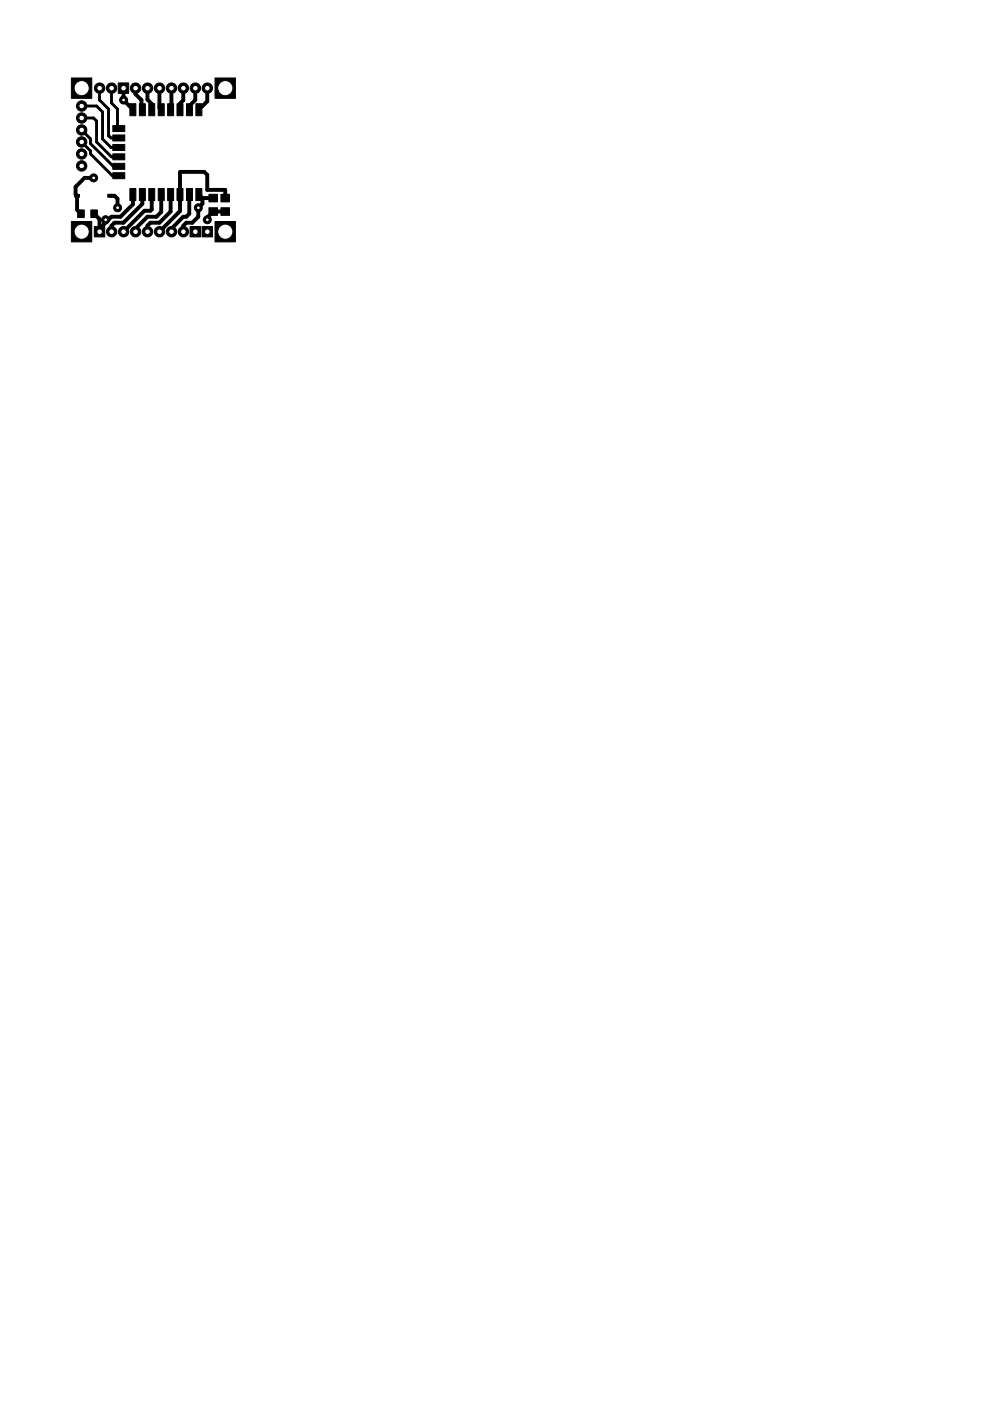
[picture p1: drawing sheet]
<svg xmlns="http://www.w3.org/2000/svg" width="210mm" height="297mm" viewBox="0 0 210 297" stroke-linecap="round" stroke-linejoin="round" font-family="sans-serif">
<g fill="#000" stroke="#000" stroke-width=".21">
<path d="M23.9 36.6h2.6v1.3h-2.6zM23.9 34.6h2.6v1.3h-2.6zM23.9 32.6h2.6v1.3h-2.6zM23.9 30.6h2.6v1.3h-2.6zM23.9 28.6h2.6v1.3h-2.6zM23.9 26.6h2.6v1.3h-2.6zM27.5 22h1.3v2.5h-1.3zM27.5 40h1.3v2.5h-1.3zM29.5 22h1.3v2.5h-1.3zM29.5 40h1.3v2.5h-1.3zM31.5 22h1.3v2.5h-1.3zM31.5 40h1.3v2.5h-1.3z"/>
<path d="M33.5 22h1.3v2.5h-1.3zM33.5 40h1.3v2.5h-1.3zM35.5 22h1.3v2.5h-1.3zM35.5 40h1.3v2.5h-1.3zM37.5 22h1.3v2.5h-1.3zM37.5 40h1.3v2.5h-1.3zM39.5 22h1.3v2.5h-1.3zM39.5 40h1.3v2.5h-1.3zM41.5 22h1.3v2.5h-1.3zM41.5 40h1.3v2.5h-1.3zM15.8 41.2h1v.6h-1zM16.5 44.5h1.4v1.6h-1.4z"/>
<path d="M19.3 44.5h1.4v1.6h-1.4zM22.8 41.2h1.1v.6h-1.1zM44.3 44h1.8v1.7h-1.8zM44.3 41.2h1.8v1.6h-1.8zM46.8 44h1.9v1.7h-1.9zM46.8 41.2h1.9v1.6h-1.9z"/>
</g>
<g fill="none" stroke="#000" stroke-width=".83">
<path d="M26.2 18.7v2.5l2 2.1M28.7 18.7v1.3l1.3 1.2v1.9l.2 .2M31.3 18.7v2.4l.9 .9v1.3M33.8 18.7v4.2l.4 .4M36.3 18.7v4.4l-.1 .2M38.9 18.7v2.6l-.7 .6v1.4M41.4 18.7v2.5l-1.3 1.3v1.2M43.9 18.7v2.8l-1.7 1.8M19.8 37.7h-1.9l-1.9 1.9v1.6l.3 .3v3l.9 .8M24.9 27l.3 .3M25.1 35.2l.1 .1M25.2 29.3h.1"/>
<path d="M38.2 23.3h.1M40.2 23.3h-.1M20 45.3l1.1 1.2v2.6M22.4 46.6l.3 .3M23.3 41.5h1l.6 .6v1.9M28.2 41.3v2l-2.7 2.7h-1.9l-2.5 2.5M30.2 41.3v1.9l-4 4h-1.9l-.7 .7v1.2M32.2 41.3v3.1l-.3 .3h-1.3l-4.4 4.4M34.2 41.3v3.6l-1 1.1h-1.9l-2.6 2.5v.6M36.2 41.3v3.6l-2.4 2.3h-1.9l-.6 .7v1.2M40.2 41.3l-.1 4-.6 .7h-.6l-2.6 2.5v.6M42.2 41.3l.7 .7"/>
<path d="M42.9 42v1.2l-.9 .8v2l-1.2 1.2h-1.3l-.6 .7v1.2M42.9 42h2.3M47.8 42v-1.7h-3.9v-3.2l-.6-.7h-5.1v8.3l-4.4 4.4M47.8 44.9h-2.6l-1.3 1.2v.5"/>
</g>
<path d="M21.1 18.7v2.5l1.9 1.9v5.7l.5 .5h1.7M23.6 18.7v3.1l1.3 1.3v3.9M17.3 22.5h3.2l1.2 1.2v5.8l1.8 1.8h1.7M17.3 25h2.5l.7 .7v4.4l3.1 3.2h1.6M17.3 27.6l1.9 1.9v1l4.8 4.7h1.1M17.3 30.1l1.9 1.9v.6l4.6 4.7h1.4" fill="none" stroke="#000" stroke-width=".61"/>
<circle cx="44" cy="18.7" r="1.1" fill="#000" stroke="#000" stroke-width=".21"/>
<circle cx="44" cy="18.7" r=".59" fill="#fff" stroke="#000" stroke-width=".21"/>
<circle cx="41.4" cy="18.7" r="1.1" fill="#000" stroke="#000" stroke-width=".21"/>
<circle cx="41.4" cy="18.7" r=".59" fill="#fff" stroke="#000" stroke-width=".21"/>
<circle cx="38.9" cy="18.7" r="1.1" fill="#000" stroke="#000" stroke-width=".21"/>
<circle cx="38.9" cy="18.7" r=".59" fill="#fff" stroke="#000" stroke-width=".21"/>
<circle cx="36.4" cy="18.7" r="1.1" fill="#000" stroke="#000" stroke-width=".21"/>
<circle cx="36.4" cy="18.7" r=".59" fill="#fff" stroke="#000" stroke-width=".21"/>
<circle cx="33.8" cy="18.7" r="1.1" fill="#000" stroke="#000" stroke-width=".21"/>
<circle cx="33.8" cy="18.7" r=".59" fill="#fff" stroke="#000" stroke-width=".21"/>
<circle cx="31.3" cy="18.7" r="1.1" fill="#000" stroke="#000" stroke-width=".21"/>
<circle cx="31.3" cy="18.7" r=".59" fill="#fff" stroke="#000" stroke-width=".21"/>
<circle cx="28.7" cy="18.7" r="1.1" fill="#000" stroke="#000" stroke-width=".21"/>
<circle cx="28.7" cy="18.7" r=".59" fill="#fff" stroke="#000" stroke-width=".21"/>
<path d="M25.1 17.6h2.2v2.2h-2.2z" fill="#000" stroke="#000" stroke-width=".21"/>
<circle cx="26.2" cy="18.7" r=".59" fill="#fff" stroke="#000" stroke-width=".21"/>
<circle cx="23.7" cy="18.7" r="1.1" fill="#000" stroke="#000" stroke-width=".21"/>
<circle cx="23.7" cy="18.7" r=".59" fill="#fff" stroke="#000" stroke-width=".21"/>
<circle cx="26.2" cy="49.1" r="1.1" fill="#000" stroke="#000" stroke-width=".21"/>
<circle cx="26.2" cy="49.1" r=".59" fill="#fff" stroke="#000" stroke-width=".21"/>
<path d="M42.8 48h2.2v2.2h-2.2z" fill="#000" stroke="#000" stroke-width=".21"/>
<circle cx="44" cy="49.1" r=".59" fill="#fff" stroke="#000" stroke-width=".21"/>
<path d="M40.3 48h2.2v2.2h-2.2z" fill="#000" stroke="#000" stroke-width=".21"/>
<circle cx="41.4" cy="49.1" r=".59" fill="#fff" stroke="#000" stroke-width=".21"/>
<circle cx="38.9" cy="49.1" r="1.1" fill="#000" stroke="#000" stroke-width=".21"/>
<circle cx="38.9" cy="49.1" r=".59" fill="#fff" stroke="#000" stroke-width=".21"/>
<circle cx="36.4" cy="49.1" r="1.1" fill="#000" stroke="#000" stroke-width=".21"/>
<circle cx="36.4" cy="49.1" r=".59" fill="#fff" stroke="#000" stroke-width=".21"/>
<circle cx="33.8" cy="49.1" r="1.1" fill="#000" stroke="#000" stroke-width=".21"/>
<circle cx="33.8" cy="49.1" r=".59" fill="#fff" stroke="#000" stroke-width=".21"/>
<circle cx="31.3" cy="49.1" r="1.1" fill="#000" stroke="#000" stroke-width=".21"/>
<circle cx="31.3" cy="49.1" r=".59" fill="#fff" stroke="#000" stroke-width=".21"/>
<circle cx="28.7" cy="49.1" r="1.1" fill="#000" stroke="#000" stroke-width=".21"/>
<circle cx="28.7" cy="49.1" r=".59" fill="#fff" stroke="#000" stroke-width=".21"/>
<circle cx="21.1" cy="18.7" r="1.1" fill="#000" stroke="#000" stroke-width=".21"/>
<circle cx="21.1" cy="18.7" r=".59" fill="#fff" stroke="#000" stroke-width=".21"/>
<path d="M45.6 16.5h4.3v4.3h-4.3z" fill="#000" stroke="#000" stroke-width=".21"/>
<circle cx="47.8" cy="18.7" r="1.61" fill="#fff" stroke="#000" stroke-width=".21"/>
<path d="M15.1 16.5h4.4v4.3h-4.4z" fill="#000" stroke="#000" stroke-width=".21"/>
<circle cx="17.3" cy="18.7" r="1.61" fill="#fff" stroke="#000" stroke-width=".21"/>
<path d="M15.1 47h4.4v4.3h-4.4z" fill="#000" stroke="#000" stroke-width=".21"/>
<circle cx="17.3" cy="49.1" r="1.61" fill="#fff" stroke="#000" stroke-width=".21"/>
<path d="M45.6 47h4.3v4.3h-4.3z" fill="#000" stroke="#000" stroke-width=".21"/>
<circle cx="47.8" cy="49.1" r="1.61" fill="#fff" stroke="#000" stroke-width=".21"/>
<circle cx="23.7" cy="49.1" r="1.1" fill="#000" stroke="#000" stroke-width=".21"/>
<circle cx="23.7" cy="49.1" r=".59" fill="#fff" stroke="#000" stroke-width=".21"/>
<path d="M20 48h2.2v2.2h-2.2z" fill="#000" stroke="#000" stroke-width=".21"/>
<circle cx="21.1" cy="49.1" r=".59" fill="#fff" stroke="#000" stroke-width=".21"/>
<circle cx="17.3" cy="22.5" r="1.1" fill="#000" stroke="#000" stroke-width=".21"/>
<circle cx="17.3" cy="22.5" r=".59" fill="#fff" stroke="#000" stroke-width=".21"/>
<circle cx="17.3" cy="25" r="1.1" fill="#000" stroke="#000" stroke-width=".21"/>
<circle cx="17.3" cy="25" r=".59" fill="#fff" stroke="#000" stroke-width=".21"/>
<circle cx="17.3" cy="27.6" r="1.1" fill="#000" stroke="#000" stroke-width=".21"/>
<circle cx="17.3" cy="27.6" r=".59" fill="#fff" stroke="#000" stroke-width=".21"/>
<circle cx="17.3" cy="30.1" r="1.1" fill="#000" stroke="#000" stroke-width=".21"/>
<circle cx="17.3" cy="30.1" r=".59" fill="#fff" stroke="#000" stroke-width=".21"/>
<circle cx="17.3" cy="32.6" r="1.1" fill="#000" stroke="#000" stroke-width=".21"/>
<circle cx="17.3" cy="32.6" r=".59" fill="#fff" stroke="#000" stroke-width=".21"/>
<circle cx="17.3" cy="35.2" r="1.1" fill="#000" stroke="#000" stroke-width=".21"/>
<circle cx="17.3" cy="35.2" r=".59" fill="#fff" stroke="#000" stroke-width=".21"/>
<circle cx="26.2" cy="21.2" r=".85" fill="#000" stroke="#000" stroke-width=".21"/>
<circle cx="26.2" cy="21.2" r=".4" fill="#fff" stroke="#000" stroke-width=".21"/>
<circle cx="19.9" cy="37.7" r=".85" fill="#000" stroke="#000" stroke-width=".21"/>
<circle cx="19.9" cy="37.7" r=".4" fill="#fff" stroke="#000" stroke-width=".21"/>
<circle cx="44" cy="46.6" r=".85" fill="#000" stroke="#000" stroke-width=".21"/>
<circle cx="44" cy="46.6" r=".4" fill="#fff" stroke="#000" stroke-width=".21"/>
<circle cx="22.4" cy="46.6" r=".85" fill="#000" stroke="#000" stroke-width=".21"/>
<circle cx="22.4" cy="46.6" r=".4" fill="#fff" stroke="#000" stroke-width=".21"/>
<circle cx="42.1" cy="44" r=".85" fill="#000" stroke="#000" stroke-width=".21"/>
<circle cx="42.1" cy="44" r=".4" fill="#fff" stroke="#000" stroke-width=".21"/>
<circle cx="24.9" cy="44" r=".85" fill="#000" stroke="#000" stroke-width=".21"/>
<circle cx="24.9" cy="44" r=".4" fill="#fff" stroke="#000" stroke-width=".21"/>
</svg>
